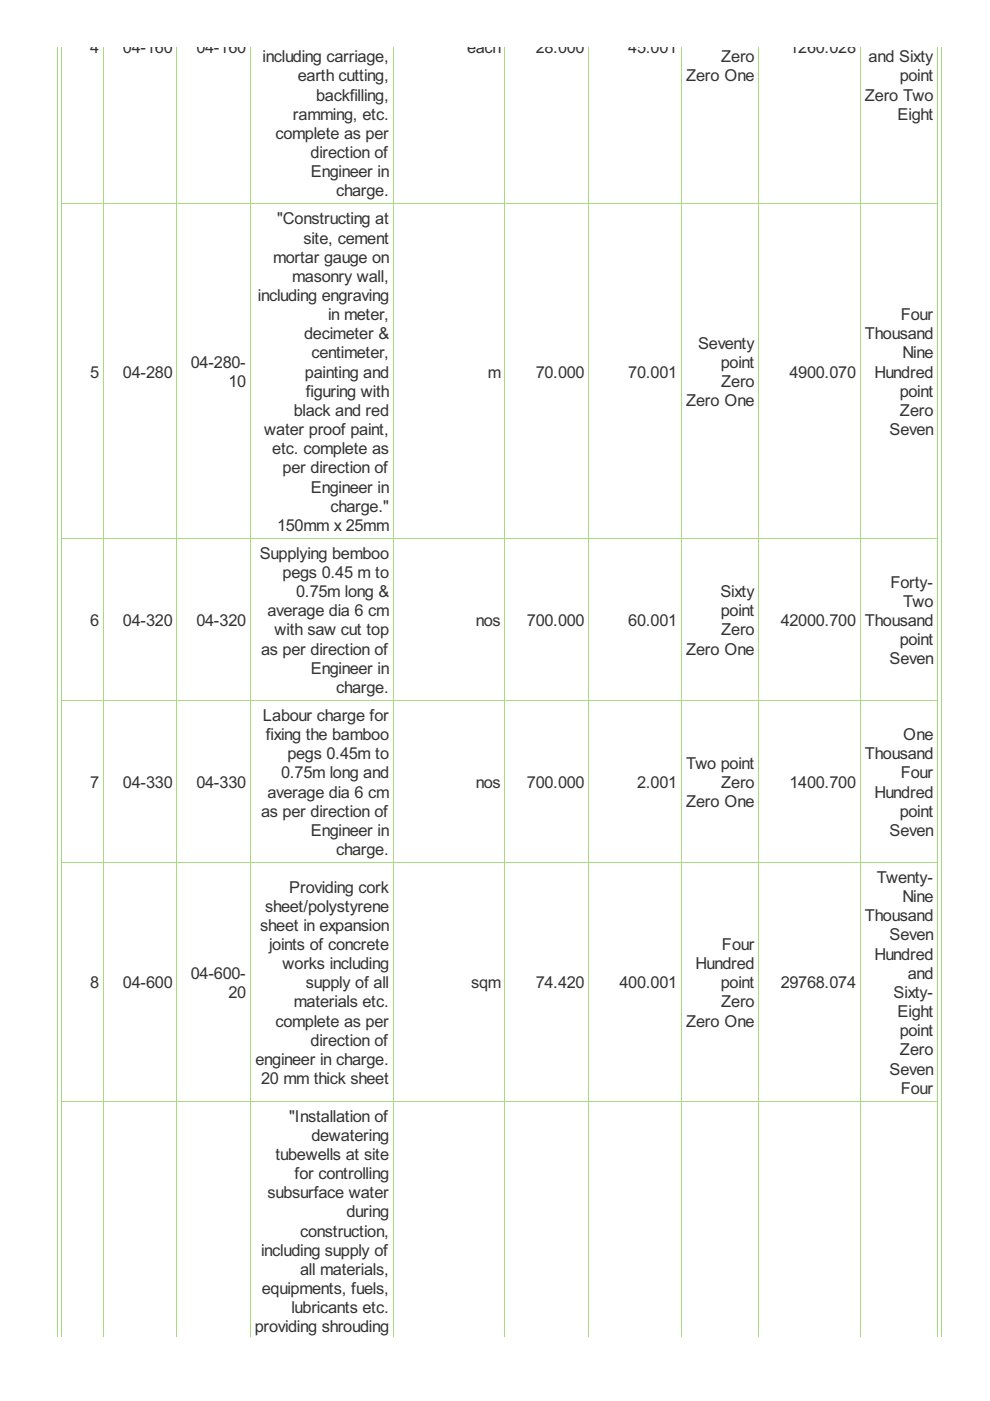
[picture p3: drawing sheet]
<svg xmlns="http://www.w3.org/2000/svg" width="210mm" height="297mm" viewBox="0 0 210 297" stroke-linecap="round" stroke-linejoin="round" font-family="sans-serif">
<defs><g id="words">
<g font-size="3.9" fill="#333">
<text x="19.1" y="11.2">4</text>
<text x="26.1" y="11.2">04-160</text>
<text x="41.6" y="11.2">04-160</text>
<text x="99" y="11.2">each</text>
<text x="113.6" y="11.2">28.000</text>
<text x="133.2" y="11.2">45.001</text>
<text x="167.4" y="11.2">1260.028</text>
<text x="55.7" y="13.2">including carriage,</text>
<text x="63.1" y="17.3">earth cutting,</text>
<text x="145.5" y="17.3">Zero One</text>
<text x="152.9" y="13.2">Zero</text>
<text x="184.2" y="13.2">and Sixty</text>
<text x="190.8" y="17.3">point</text>
<text x="67" y="21.3">backfilling,</text>
<text x="183.4" y="21.3">Zero Two</text>
<text x="58.4" y="29.5">complete as per</text>
<text x="62.1" y="25.4">ramming, etc.</text>
<text x="190.3" y="25.4">Eight</text>
<text x="65.8" y="33.5">direction of</text>
<text x="65.9" y="37.6">Engineer in</text>
<text x="71.3" y="41.6">charge.</text>
<text x="58.7" y="47.6">&quot;Constructing at</text>
<text x="64.3" y="51.6">site, cement</text>
<text x="57.9" y="55.7">mortar gauge on</text>
<text x="62" y="59.8">masonry wall,</text>
<text x="54.7" y="63.8">including engraving</text>
<text x="64.5" y="71.9">decimeter &amp;</text>
<text x="69.6" y="67.9">in meter,</text>
<text x="183.4" y="71.9">Thousand</text>
<text x="191" y="67.9">Four</text>
<text x="66" y="76">centimeter,</text>
<text x="148" y="74">Seventy</text>
<text x="191.3" y="76">Nine</text>
<text x="19.1" y="80.1">5</text>
<text x="26.1" y="80.1">04-280</text>
<text x="40.5" y="78">04-280-</text>
<text x="48.4" y="82.1">10</text>
<text x="64.7" y="80.1">painting and</text>
<text x="103.4" y="80.1">m</text>
<text x="113.6" y="80.1">70.000</text>
<text x="133.2" y="80.1">70.001</text>
<text x="152.8" y="78">point</text>
<text x="152.9" y="82.1">Zero</text>
<text x="167.4" y="80.1">4900.070</text>
<text x="185.4" y="80.1">Hundred</text>
<text x="62.3" y="88.2">black and red</text>
<text x="64.8" y="84.1">figuring with</text>
<text x="145.5" y="86.2">Zero One</text>
<text x="190.8" y="84.1">point</text>
<text x="190.8" y="88.2">Zero</text>
<text x="56" y="92.2">water proof paint,</text>
<text x="188.6" y="92.2">Seven</text>
<text x="57.7" y="96.3">etc. complete as</text>
<text x="59.9" y="100.4">per direction of</text>
<text x="65.9" y="104.4">Engineer in</text>
<text x="58.7" y="112.6">150mm x 25mm</text>
<text x="70.1" y="108.5">charge.&quot;</text>
<text x="55.1" y="118.5">Supplying bemboo</text>
<text x="59.9" y="122.5">pegs 0.45 m to</text>
<text x="188.8" y="124.6">Forty-</text>
<text x="56.7" y="130.7">average dia 6 cm</text>
<text x="62.8" y="126.6">0.75m long &amp;</text>
<text x="152.7" y="126.6">Sixty</text>
<text x="152.8" y="130.7">point</text>
<text x="191.5" y="128.6">Two</text>
<text x="19.1" y="132.7">6</text>
<text x="26.1" y="132.7">04-320</text>
<text x="41.6" y="132.7">04-320</text>
<text x="58.2" y="134.7">with saw cut top</text>
<text x="100.9" y="132.7">nos</text>
<text x="111.7" y="132.7">700.000</text>
<text x="133.2" y="132.7">60.001</text>
<text x="152.9" y="134.7">Zero</text>
<text x="165.5" y="132.7">42000.700</text>
<text x="183.4" y="132.7">Thousand</text>
<text x="190.8" y="136.8">point</text>
<text x="55.4" y="138.8">as per direction of</text>
<text x="65.9" y="142.9">Engineer in</text>
<text x="145.5" y="138.8">Zero One</text>
<text x="188.6" y="140.8">Seven</text>
<text x="71.3" y="146.9">charge.</text>
<text x="55.7" y="152.8">Labour charge for</text>
<text x="56.4" y="156.9">fixing the bamboo</text>
<text x="60.9" y="161">pegs 0.45m to</text>
<text x="183.4" y="161">Thousand</text>
<text x="191.5" y="156.9">One</text>
<text x="19.1" y="167.1">7</text>
<text x="26.1" y="167.1">04-330</text>
<text x="41.6" y="167.1">04-330</text>
<text x="59.6" y="165">0.75m long and</text>
<text x="100.9" y="167.1">nos</text>
<text x="111.7" y="167.1">700.000</text>
<text x="135.1" y="167.1">2.001</text>
<text x="145.5" y="163">Two point</text>
<text x="152.9" y="167.1">Zero</text>
<text x="167.4" y="167.1">1400.700</text>
<text x="191" y="165">Four</text>
<text x="55.4" y="173.2">as per direction of</text>
<text x="56.7" y="169.1">average dia 6 cm</text>
<text x="145.5" y="171.1">Zero One</text>
<text x="185.4" y="169.1">Hundred</text>
<text x="190.8" y="173.2">point</text>
<text x="65.9" y="177.2">Engineer in</text>
<text x="188.6" y="177.2">Seven</text>
<text x="71.3" y="181.3">charge.</text>
<text x="61.3" y="189.2">Providing cork</text>
<text x="185.9" y="187.2">Twenty-</text>
<text x="191.3" y="191.3">Nine</text>
<text x="55.2" y="197.4">sheet in expansion</text>
<text x="56.2" y="193.3">sheet/polystyrene</text>
<text x="183.4" y="195.3">Thousand</text>
<text x="57" y="201.4">joints of concrete</text>
<text x="153.1" y="201.4">Four</text>
<text x="185.4" y="203.5">Hundred</text>
<text x="188.6" y="199.4">Seven</text>
<text x="19.1" y="209.5">8</text>
<text x="26.1" y="209.5">04-600</text>
<text x="40.5" y="207.5">04-600-</text>
<text x="59.9" y="205.5">works including</text>
<text x="64.8" y="209.5">supply of all</text>
<text x="99.9" y="209.5">sqm</text>
<text x="113.6" y="209.5">74.420</text>
<text x="131.3" y="209.5">400.001</text>
<text x="147.5" y="205.5">Hundred</text>
<text x="152.8" y="209.5">point</text>
<text x="165.5" y="209.5">29768.074</text>
<text x="192.5" y="207.5">and</text>
<text x="48.4" y="211.6">20</text>
<text x="62.3" y="213.6">materials etc.</text>
<text x="152.9" y="213.6">Zero</text>
<text x="189.5" y="211.6">Sixty-</text>
<text x="190.3" y="215.6">Eight</text>
<text x="58.4" y="217.7">complete as per</text>
<text x="65.8" y="221.7">direction of</text>
<text x="145.5" y="217.7">Zero One</text>
<text x="190.8" y="219.7">point</text>
<text x="54.2" y="225.8">engineer in charge.</text>
<text x="188.6" y="227.8">Seven</text>
<text x="190.8" y="223.8">Zero</text>
<text x="55.4" y="229.9">20 mm thick sheet</text>
<text x="191" y="231.9">Four</text>
<text x="61.3" y="237.8">&quot;Installation of</text>
<text x="58.4" y="245.9">tubewells at site</text>
<text x="66" y="241.9">dewatering</text>
<text x="62.5" y="250">for controlling</text>
<text x="56.7" y="254.1">subsurface water</text>
<text x="63.6" y="262.2">construction,</text>
<text x="73.5" y="258.1">during</text>
<text x="55.4" y="266.2">including supply of</text>
<text x="55.5" y="274.4">equipments, fuels,</text>
<text x="63.6" y="270.3">all materials,</text>
<text x="61.8" y="278.4">lubricants etc.</text>
<text x="54" y="282.5">providing shrouding</text>
</g>
</g></defs>
<g fill="none" stroke="#a8da7f" stroke-width=".21">
<path d="M12.1 9.9v273.5M13.1 9.9v273.5M21.9 9.9v273.5M37.5 9.9v273.5M53.1 9.9v273.5M83.4 9.9v273.5M107.1 9.9v273.5M124.8 9.9v273.5M144.5 9.9v273.5M160.9 9.9v273.5M182.4 9.9v273.5M198.8 9.9v273.5"/>
<path d="M199.6 9.9v273.5M13 43.2h185.9M13 114.2h185.9M13 148.5h185.9M13 182.9h185.9M13 233.5h185.9"/>
</g>
<use href="#words"/>
</svg>
